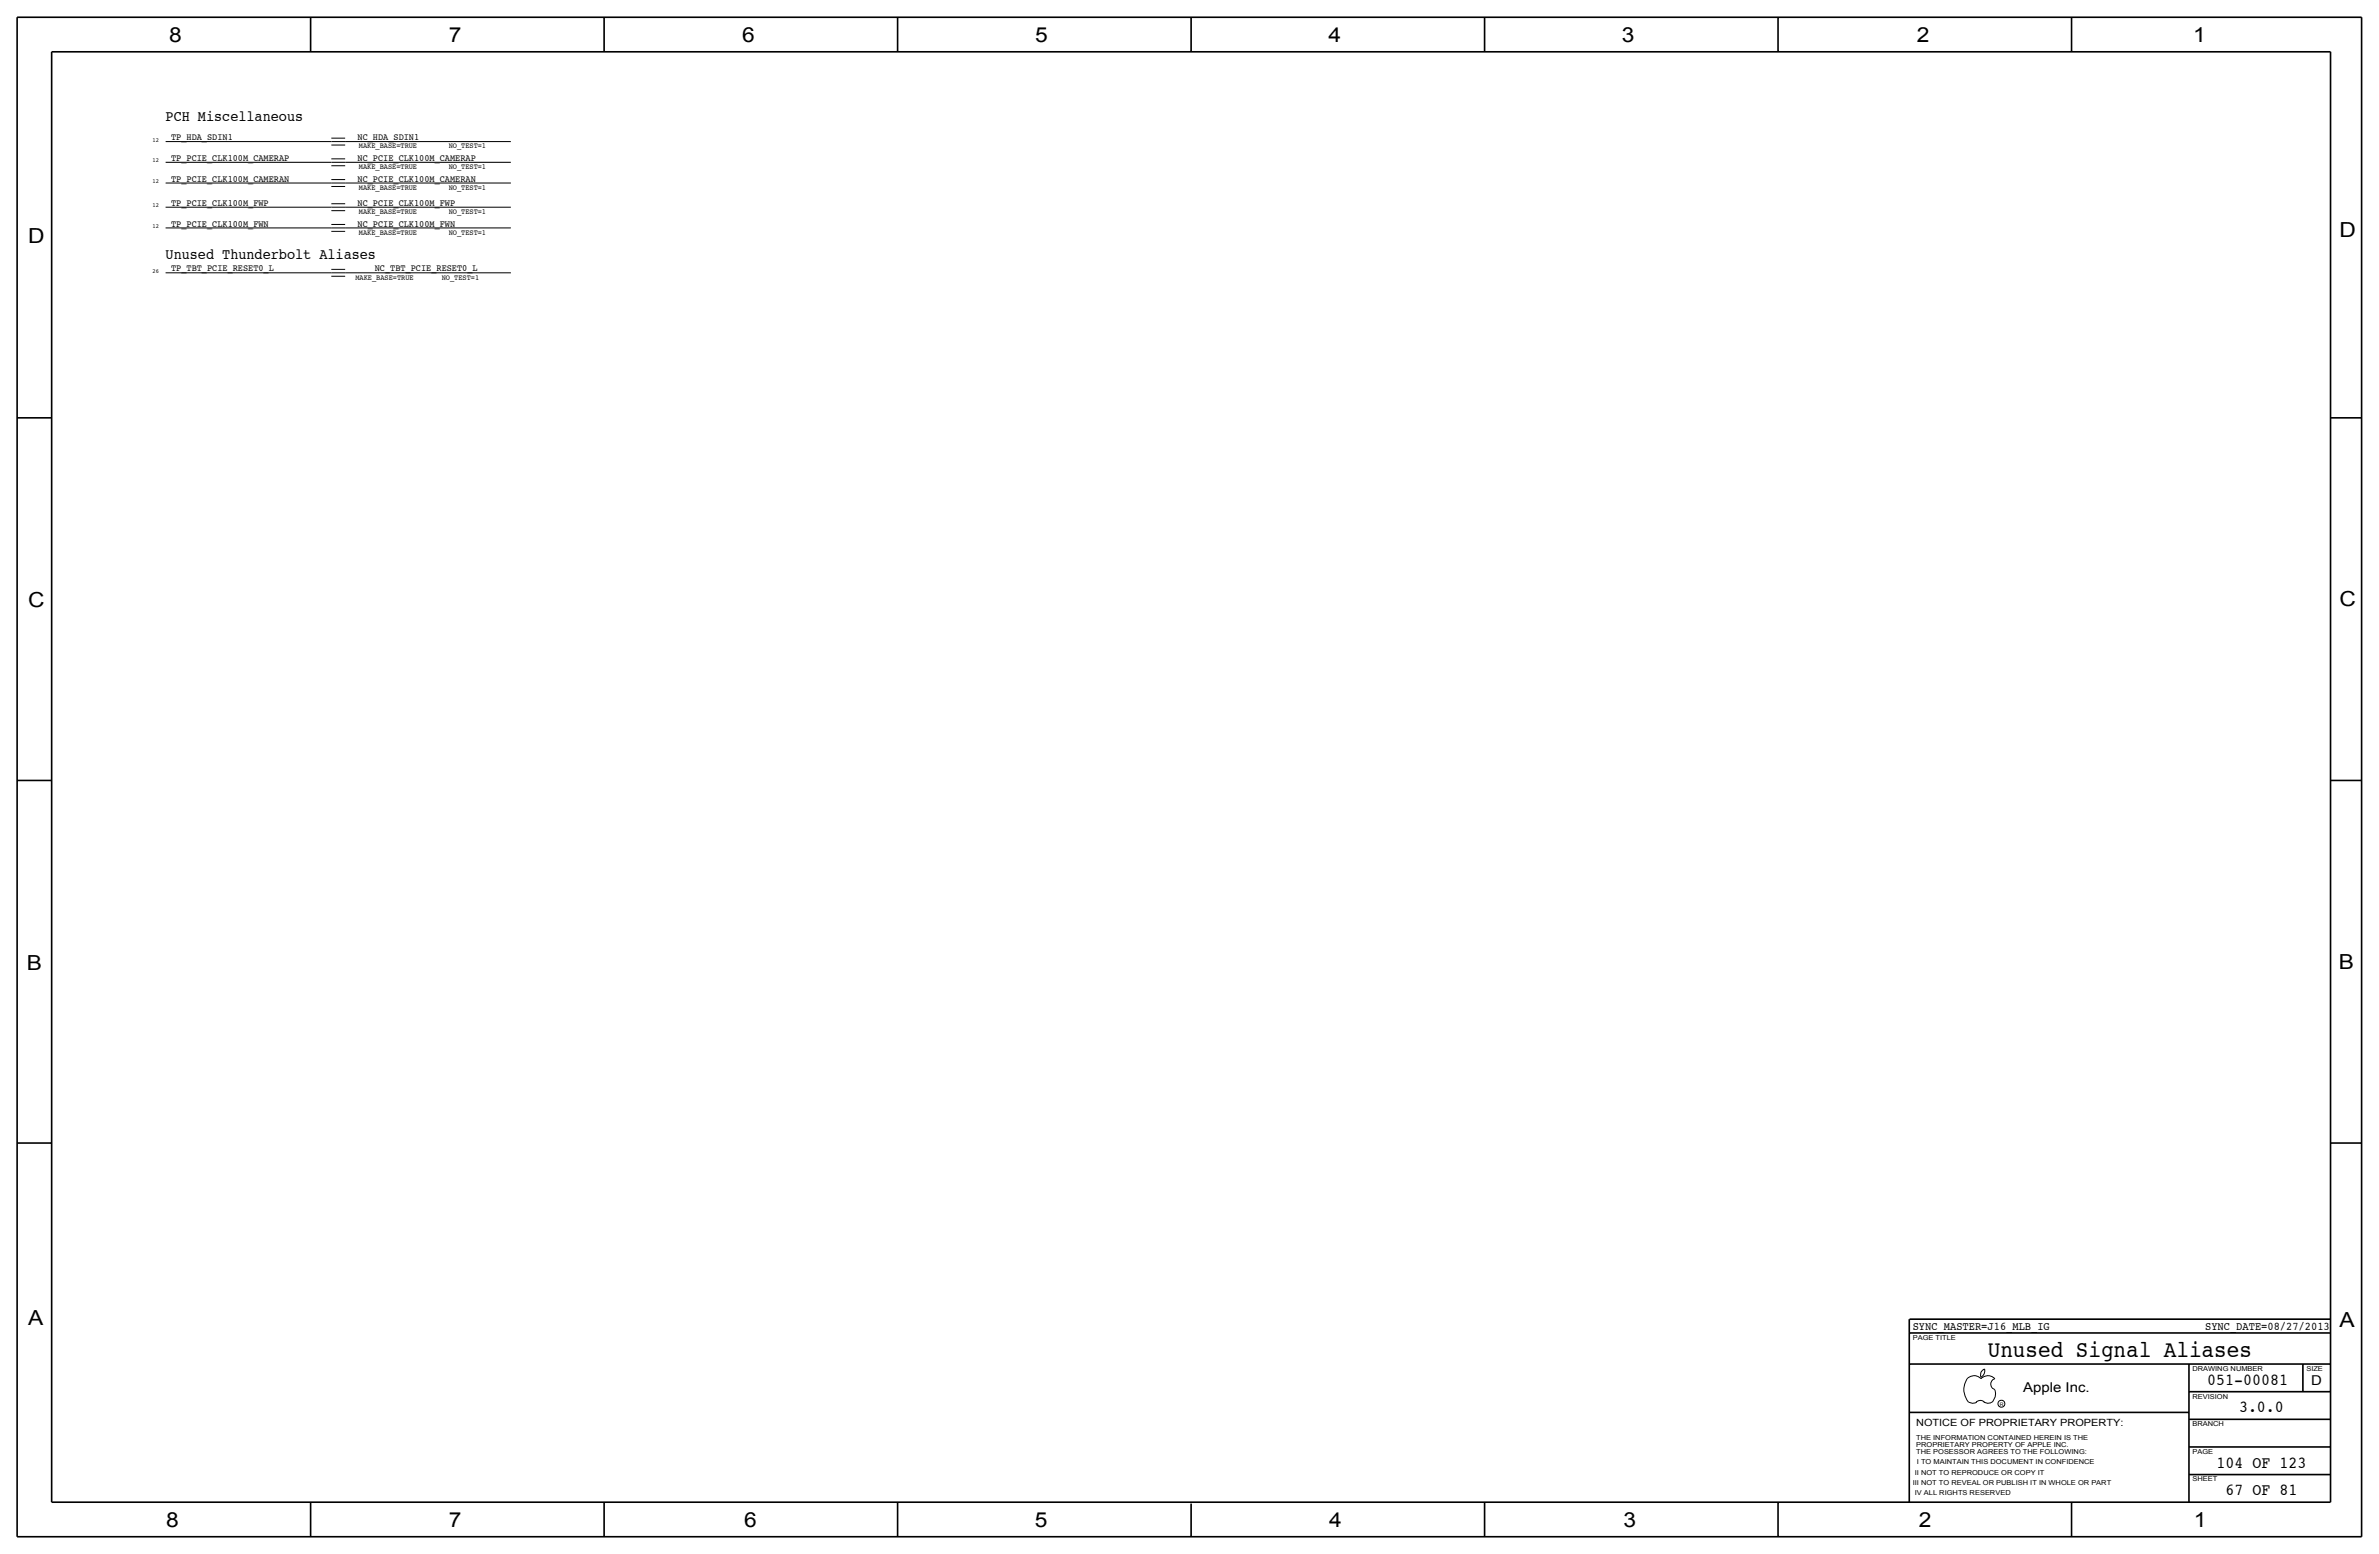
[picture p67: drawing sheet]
<svg xmlns="http://www.w3.org/2000/svg" width="875mm" height="572mm" viewBox="0 0 875 572" stroke-linecap="round" stroke-linejoin="round" font-family="sans-serif">
<defs><g id="words">
<text font-size="8.6" x="731.1" y="499.1">Unused Signal Aliases</text>
<g font-size="7.6">
<text x="62.2" y="15.5">8</text>
<text x="165" y="15.5">7</text>
<text x="273" y="15.5">6</text>
<text x="380.7" y="15.5">5</text>
<text x="488.6" y="15.5">4</text>
<text x="596.6" y="15.5">3</text>
<text x="705.1" y="15.5">2</text>
<text x="806.7" y="15.5">1</text>
<text x="10.4" y="89.4">D</text>
<text x="860.5" y="87.1">D</text>
<text x="10.4" y="223.3">C</text>
<text x="860.5" y="222.8">C</text>
<text x="9.8" y="356.6">B</text>
<text x="860.2" y="356.4">B</text>
<text x="10.4" y="487.4">A</text>
<text x="860.5" y="488.2">A</text>
<text x="61.2" y="561.6">8</text>
<text x="165" y="561.6">7</text>
<text x="273.8" y="561.6">6</text>
<text x="380.7" y="561.6">5</text>
<text x="488.9" y="561.6">4</text>
<text x="597.1" y="561.6">3</text>
<text x="705.8" y="561.6">2</text>
<text x="806.9" y="561.6">1</text>
</g>
<g font-size="6.2">
<text x="811.9" y="509.3">051-00081</text>
<text x="823.6" y="519.4">3.0.0</text>
<text x="815.3" y="539.8">104 OF 123</text>
<text x="818.6" y="549.9">67 OF 81</text>
</g>
<g font-size="5.6">
<text x="60.9" y="44.4">PCH Miscellaneous</text>
<text x="60.9" y="95.3">Unused Thunderbolt Aliases</text>
</g>
<g font-size="5">
<text x="850.1" y="509.3">D</text>
<text x="744.2" y="511.8">Apple Inc.</text>
</g>
<g font-size="4.3">
<text x="703.5" y="488.9">SYNC_MASTER=J16_MLB_IG</text>
<text x="811.1" y="488.9">SYNC_DATE=08/27/2013</text>
</g>
<text font-size="3.7" x="704.8" y="524.5">NOTICE OF PROPRIETARY PROPERTY:</text>
<g font-size="3.5">
<text x="62.9" y="51.6">TP_HDA_SDIN1</text>
<text x="131.5" y="51.6">NC_HDA_SDIN1</text>
<text x="62.9" y="59.2">TP_PCIE_CLK100M_CAMERAP</text>
<text x="131.5" y="59.2">NC_PCIE_CLK100M_CAMERAP</text>
<text x="62.9" y="66.8">TP_PCIE_CLK100M_CAMERAN</text>
<text x="131.5" y="66.8">NC_PCIE_CLK100M_CAMERAN</text>
<text x="62.9" y="75.7">TP_PCIE_CLK100M_FWP</text>
<text x="131.5" y="75.7">NC_PCIE_CLK100M_FWP</text>
<text x="62.9" y="83.3">TP_PCIE_CLK100M_FWN</text>
<text x="131.5" y="83.3">NC_PCIE_CLK100M_FWN</text>
<text x="62.9" y="99.8">TP_TBT_PCIE_RESET0_L</text>
<text x="137.9" y="99.8">NC_TBT_PCIE_RESET0_L</text>
</g>
<g font-size="2.9">
<text x="132" y="54.6">MAKE_BASE=TRUE</text>
<text x="165" y="54.6">NO_TEST=1</text>
<text x="132" y="62.2">MAKE_BASE=TRUE</text>
<text x="165" y="62.2">NO_TEST=1</text>
<text x="132" y="69.9">MAKE_BASE=TRUE</text>
<text x="165" y="69.8">NO_TEST=1</text>
<text x="132" y="78.7">MAKE_BASE=TRUE</text>
<text x="165" y="78.7">NO_TEST=1</text>
<text x="132" y="86.4">MAKE_BASE=TRUE</text>
<text x="165" y="86.4">NO_TEST=1</text>
<text x="130.8" y="102.9">MAKE_BASE=TRUE</text>
<text x="162.5" y="102.9">NO_TEST=1</text>
</g>
<g font-size="2.5">
<text x="703.5" y="492.8">PAGE TITLE</text>
<text x="806.4" y="504.2">DRAWING NUMBER</text>
<text x="848.3" y="504.2">SIZE</text>
<text x="806.4" y="514.4">REVISION</text>
<text x="806.4" y="524.5">BRANCH</text>
<text x="704.8" y="532.1">PROPRIETARY PROPERTY OF APPLE INC.</text>
<text x="704.8" y="529.6">THE INFORMATION CONTAINED HEREIN IS THE</text>
<text x="704.8" y="534.7">THE POSESSOR AGREES TO THE FOLLOWING:</text>
<text x="705.1" y="538.5">I TO MAINTAIN THIS DOCUMENT IN CONFIDENCE</text>
<text x="806.4" y="534.7">PAGE</text>
<text x="704.3" y="542.3">II NOT TO REPRODUCE OR COPY IT</text>
<text x="806.4" y="544.8">SHEET</text>
<text x="703.5" y="546.1">III NOT TO REVEAL OR PUBLISH IT IN WHOLE OR PART</text>
<text x="704.3" y="549.9">IV ALL RIGHTS RESERVED</text>
</g>
<g font-size="2.3">
<text x="56.1" y="52.1">12</text>
<text x="56.1" y="59.7">12</text>
<text x="56.1" y="67.3">12</text>
<text x="56.1" y="76.2">12</text>
<text x="56.1" y="83.8">12</text>
<text x="56.1" y="100.3">26</text>
</g>
<text font-size="1.8" x="735.5" y="516.9">R</text>
</g></defs>
<g fill="none" stroke="#000" stroke-width=".37">
<path d="M60.9 59.7h61zM60.9 52.1h61zM121.9 59.7h5zM121.9 58.4h5zM121.9 53.3h5zM121.9 52.1h5zM121.9 50.8h5zM126.9 52.1h61zM126.9 59.7h61zM60.9 67.3h61zM60.9 76.2h61zM121.9 77.5h5z"/>
<path d="M121.9 76.2h5zM121.9 74.9h5zM121.9 61h5zM121.9 68.6h5zM121.9 67.3h5zM121.9 66h5zM126.9 67.3h61zM126.9 76.2h61zM60.9 83.8h61zM121.9 85.1h5zM121.9 83.8h5zM121.9 82.6h5z"/>
<path d="M121.9 99.1h5zM126.9 83.8h61zM60.9 100.3h61zM121.9 101.6h5zM121.9 100.3h5zM126.9 100.3h61zM724.1 515.6l.5 .2a2.67 2.67 0 0 0 2.5-.2M726.8 515.7a2.09 2.09 0 0 1 3.1 0M728.6 506.5a2.69 2.69 0 0 0 1.3-3 2.26 2.26 0 0 0-1.3 3M729.7 515.6l.4 .2a2.67 2.67 0 0 0 2.6-.2M733.7 511.1a4.5 4.5 0 0 1-1 4.6M733.8 511a2.08 2.08 0 0 1-1.6-2 2.08 2.08 0 0 1 1.6-2 3.4 3.4 0 0 0-5.1 0 3.6 3.6 0 0 0-3.9-.8 3.6 3.6 0 0 0-2.3 3.3 7.1 7.1 0 0 0 1.6 6.2"/>
<circle cx="736.1" cy="516.2" r="1.28"/>
</g>
<g fill="none" stroke="#000" stroke-width=".6" stroke-linecap="butt">
<path d="M6.3 6.4v558.7zM6.3 6.4h862.3zM19 19.1h838.2zM19 19.1v533.4zM114.2 6.4v12.7zM222.2 6.4v12.7zM330.1 6.4v12.7zM438.1 6.4v12.7zM546 6.4v12.7zM654 6.4v12.7zM761.9 6.4v12.7zM857.2 19.1v533.4z"/>
<path d="M868.6 6.4v558.7zM6.3 153.7h12.7zM857.2 153.7h11.4zM6.3 287h12.7zM857.2 287h11.4zM6.3 420.4h12.7zM857.2 420.4h11.4zM702.3 490.2h154.9zM702.3 485.1v5.1zM702.3 490.2v62.3zM702.4 485.1h154.8zM702.3 501.6h154.9z"/>
<path d="M702.3 519.4h102.8zM805.1 501.6v50.8zM805.1 511.8h52.1zM847 501.6v10.2zM805.1 522h52.1zM805.1 532.1h52.1zM19 552.5h838.2zM114.2 552.4v12.7zM222.2 552.5v12.7zM330.1 552.5v12.7zM438.1 553v12.1zM546 552.5v12.7z"/>
<path d="M654 552.5v12.7zM761.9 552.5v12.7zM805.1 542.3h52.1zM6.3 565.1h862.3z"/>
</g>
<use href="#words"/>
</svg>
